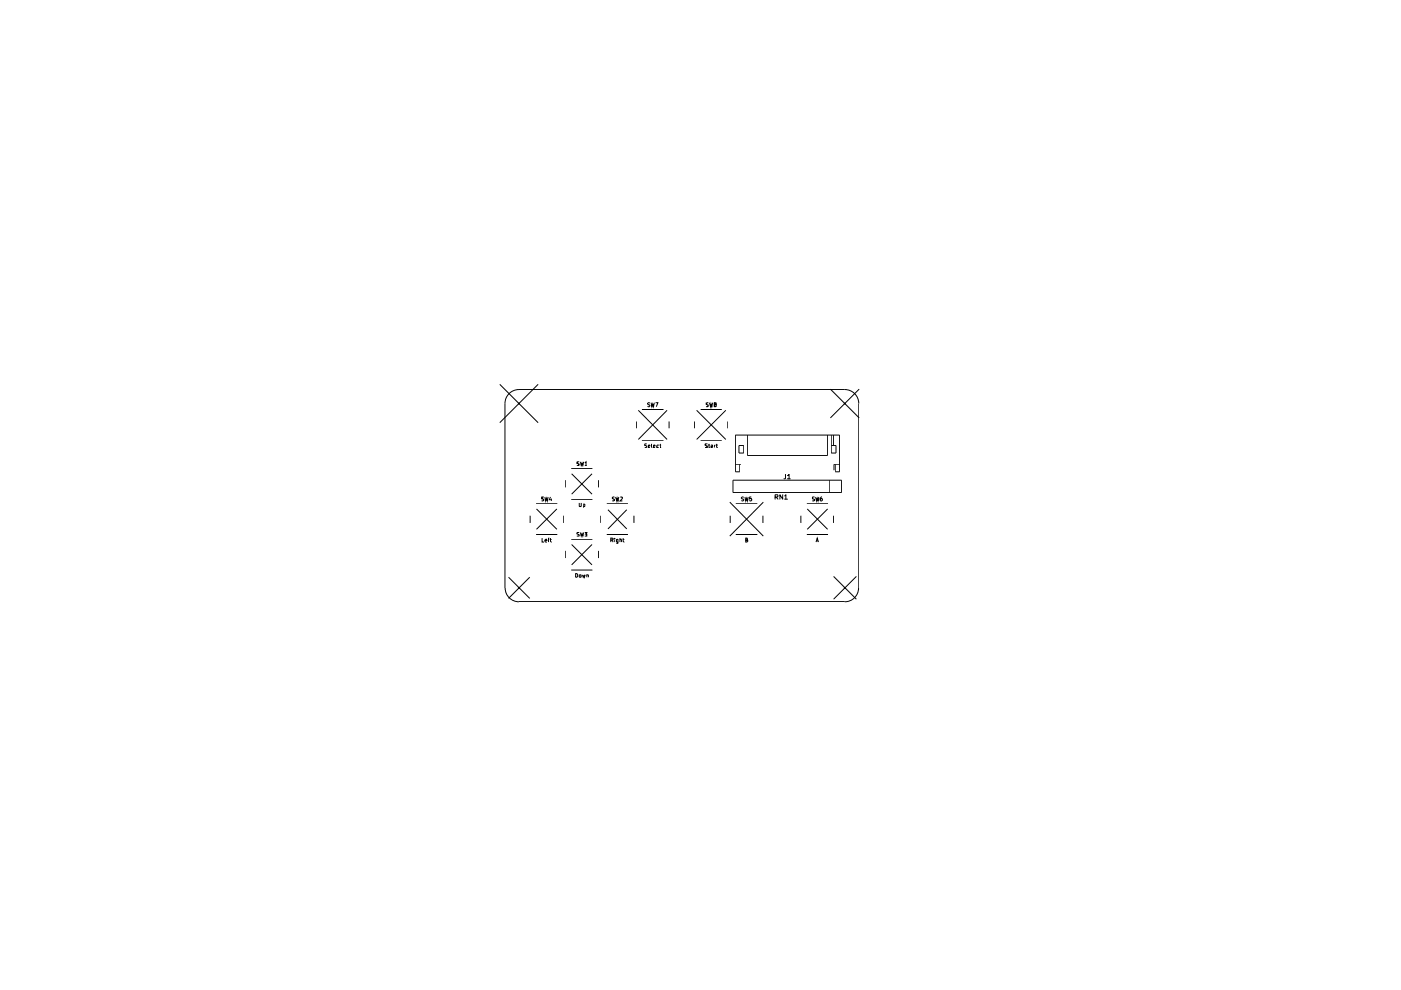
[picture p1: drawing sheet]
<svg xmlns="http://www.w3.org/2000/svg" width="297mm" height="210mm" viewBox="0 0 297 210" stroke-linecap="round" stroke-linejoin="round" font-family="sans-serif">
<g fill="none" stroke="#000" stroke-width=".21">
<path d="M121.1 99.4h4.5M122.8 97.9h-.4l-.1 .2 .4 .2v.4h-.4M123.1 97.9l.1 .8 .2-.5 .2 .5 .1-.8M124 98.2l.2-.3v.8M124 98.7h.4M134.9 89.4v1.4M136.1 93.3h4.6M136.1 86.8h4.6M137.1 94.1l-.4 .1v.2l.4 .2-.1 .3h-.3M137.5 94.6l.3-.1-.1-.1h-.2v.5h.3M137.8 85.5l-.3-.1-.2 .2 .5 .4-.2 .2-.3-.1M138 85.4l.2 .8 .2-.6 .2 .6 .1-.8"/>
<path d="M138.1 94.1v.7l.2 .1M138.6 94.6l.3-.1-.1-.1h-.2v.5h.3M139 85.4h.5l-.4 .8M139.7 94.4h-.3l-.2 .1 .1 .4h.4M139.8 94.4h.4M140 94.1v.8h.2M141.9 89.4v1.4M147.3 89.4v1.4M148.5 93.3h4.5M148.5 86.8h4.5M150 94.1h-.4l-.1 .2 .4 .2 .1 .3-.5 .1M150.2 85.5h-.5v.2l.5 .2v.2h-.5"/>
<path d="M150.2 94.4h.3M150.3 94.1v.8h.2M150.4 85.4l.3 .8v-.6l.2 .6 .2-.8M150.7 94.4h.4v.5h-.4v-.3l.4-.1M151.5 85.7v-.3l.3 .1v.2l-.4 .1 .1 .4 .3-.1v-.3l-.1-.1M151.5 94.4v.5M151.7 94.4l-.2 .1M151.8 94.4h.4M151.9 94.1v.7l.3 .1M154.3 89.4v1.4M155.9 98.4h1.2M156.7 94.4h1v1.7h-1z"/>
<path d="M156.8 98.4v1.6h-.9v-7.8h22.1v7.8h-.9v-1.6M158.5 92.2v4.4h17v-4.4M176.2 92.2v3.9h1v-1.7h-1M176.7 92.2v2.2M178 98.4h-1.2v1.3M112.4 109.3v1.6M113.7 106.8h4.5M113.7 113.3h4.5M114.9 114.1v.8h.5M115.3 105.5h-.4v.2l.4 .2v.2h-.4M115.5 105.4l.2 .8 .2-.6 .1 .6 .2-.8M115.5 114.6h.5l-.1-.3-.4 .2v.3l.2 .1h.2"/>
<path d="M116.2 114.3h.3M116.5 114.1l-.2 .1v.7M116.6 114.3h.4M116.7 105.4l-.2 .6h.5M116.7 114.1v.7l.3 .1M116.9 105.7v.5M119.4 109.3v1.6M119.8 101.8v1.5M119.8 116.8v1.5M121.1 105.9h4.5M121.1 114.3h4.5M122.8 106.6l.1 .8 .3-.1v-.7"/>
<path d="M122.8 112.9h-.4l-.1 .2 .4 .2 .1 .3-.5 .1M123.1 112.9l.1 .8 .2-.5 .2 .5 .1-.8M123.7 107.4l.3-.1-.1-.4h-.2v.8M124 112.9h.4l-.2 .3h.2v.5h-.4M126.9 101.8v1.5M126.9 116.8v1.5M127.4 109.3v1.6M128.7 106.8h4.4M128.7 113.3h4.4M129.5 114.5h.4l.1-.2-.2-.2h-.3v.8M129.8 114.5l.2 .4M130.3 105.5h-.5v.2l.5 .2v.2h-.5"/>
<path d="M130.3 114.1v.1M130.3 114.3v.6M130.5 105.4l.3 .8 .1-.6 .1 .6 .2-.8M131 114.3v.8h-.3M131 114.4h-.3v.5h.3M131.4 114.4l.3-.1 .1 .6M131.4 114.1v.8M131.5 105.5h.5v.2l-.6 .5h.6M132 114.3h.4M132.1 114.1v.7l.3 .1M134.4 109.3v1.6M154.8 109.3v1.6"/>
<path d="M155.4 101.8h23v2.6h-23zM156 106.8h4.6M156 113.3h4.6M157.7 105.5l-.3-.1-.2 .1 .5 .5-.2 .2-.3-.1M157.9 105.4l.2 .8 .2-.6 .2 .6 .1-.8M158.1 114.5l.4-.1-.1-.3h-.3v.8l.4-.1-.1-.3M159.3 105.4h-.3l-.1 .4 .4-.1 .1 .3-.2 .2-.3-.1M161.8 109.3v1.6M164.3 105.4l.6-.1v-.3l-.6-.1v.9M164.6 105.4l.3 .4M165.9 104.9v.9l-.5-.9v.9M166.4 105.2l.2-.3v.9"/>
<path d="M166.4 105.8h.6M166.5 100.6v.8l-.3 .1M167 100.8l.3-.2v.9M167 101.5h.6M169.8 109.3v1.6M171.1 106.8h4.5M171.1 113.3h4.5M172.7 105.5h-.4v.3l.4 .1v.2h-.4M172.9 105.4l.2 .8 .2-.6 .1 .6 .2-.8M173 114.9l.3-.8 .2 .8M173.1 114.7h.3M174.3 105.4l-.4 .3v.3l.1 .2 .4-.2-.1-.3h-.4v.2"/>
<path d="M175.8 101.8v2.6M176.7 109.3v1.6M107.1 124.7v-39.1a2.96 2.96 0 0 1 2.9-3h69.1a2.96 2.96 0 0 1 3 3v39.1M107.1 124.7a2.92 2.92 0 0 0 2.9 2.9M110 127.6h69.1M121.1 120.9h4.5M122 121.6l.5 .2v.4l-.2 .2h-.3zM122.8 122l.3-.1v.5l-.3-.1zM123.5 121.9l.2 .5 .1-.4 .1 .4 .2-.5M124.4 122h.4v.4M124.4 121.9v.5M182 124.7a2.92 2.92 0 0 1-2.9 2.9"/>
</g>
<path d="M109.9 85.4l.3 .2-.1 .1-.3-.1zM179 85.4l.3 .2-.1 .1-.3-.1zM109.9 124.5l.3 .2-.1 .2-.3-.2zM179 124.5l.3 .2-.1 .2-.3-.2z" fill="#000"/>
<g fill="#fff">
<path d="M120 115.2l.3 .2-.1 .1-.3-.1z"/>
<path d="M126.5 115.2l.3 .2-.1 .1-.3-.1z"/>
<path d="M120 119.7l.3 .1-.1 .2-.3-.2z"/>
<path d="M126.5 119.7l.3 .1-.1 .2-.3-.2z"/>
<path d="M127.5 112.1l.3 .2-.1 .2-.3-.2z"/>
<path d="M120 100.2l.3 .2-.1 .2-.3-.2z"/>
<path d="M126.5 100.2l.3 .2-.1 .2-.3-.2z"/>
<path d="M126.5 104.7l.3 .2-.1 .1-.3-.1z"/>
<path d="M127.5 107.6l.3 .2-.1 .2-.3-.2z"/>
<path d="M134.1 107.6l.3 .2-.1 .2-.4-.2z"/>
<path d="M134.1 112.1l.3 .2-.1 .2-.4-.2z"/>
<path d="M120 104.7l.3 .2-.1 .1-.3-.1z"/>
<path d="M112.5 107.6l.4 .2-.1 .2-.4-.2z"/>
<path d="M119.1 107.6l.3 .2-.1 .2-.3-.2z"/>
<path d="M112.5 112.1l.4 .2-.1 .2-.4-.2z"/>
<path d="M119.1 112.1l.3 .2-.1 .2-.3-.2z"/>
<path d="M147.4 92.1l.3 .2-.1 .2-.3-.2z"/>
<path d="M135.1 87.7l.3 .1-.1 .2-.3-.2z"/>
<path d="M141.5 87.7l.3 .1-.1 .2-.3-.2z"/>
<path d="M135.1 92.1l.3 .2-.1 .2-.3-.2z"/>
<path d="M141.5 92.1l.3 .2-.1 .2-.3-.2z"/>
<path d="M147.4 87.7l.3 .1-.1 .2-.3-.2z"/>
<path d="M153.9 87.7l.4 .1-.1 .2-.4-.2z"/>
<path d="M153.9 92.1l.4 .2-.1 .2-.4-.2z"/>
<path d="M155 107.6l.3 .2-.1 .2-.3-.2z"/>
<path d="M155 112.1l.3 .2-.1 .2-.3-.2z"/>
<path d="M170 107.6l.3 .2-.1 .2-.4-.2z"/>
<path d="M170 112.1l.3 .2-.1 .2-.4-.2z"/>
<path d="M176.5 112.1l.3 .2-.1 .2-.3-.2z"/>
<path d="M161.4 107.6l.3 .2-.1 .2-.3-.2z"/>
<path d="M161.4 112.1l.3 .2-.1 .2-.3-.2z"/>
<path d="M176.5 107.6l.3 .2-.1 .2-.3-.2z"/>
<path d="M175.9 98.4l.3 .2-.1 .2-.3-.2z"/>
<path d="M173.8 98.4l.4 .2-.2 .2-.3-.2z"/>
<path d="M171.8 98.4l.3 .2-.1 .2-.3-.2z"/>
<path d="M177 103l.3 .2-.1 .2-.3-.2z"/>
<path d="M174.4 103l.4 .2-.2 .2-.3-.2z"/>
<path d="M171.9 103l.3 .2-.1 .2-.3-.2z"/>
<path d="M169.4 103l.3 .2-.1 .2-.4-.2z"/>
<path d="M169.9 98.4l.3 .2-.1 .2-.3-.2z"/>
<path d="M167.8 98.4l.3 .2-.1 .2-.3-.2z"/>
<path d="M165.9 98.4l.3 .2-.1 .2-.3-.2z"/>
<path d="M166.8 103l.3 .2-.1 .2-.3-.2z"/>
<path d="M164.3 103l.3 .2-.1 .2-.3-.2z"/>
<path d="M161.7 103l.4 .2-.2 .2-.3-.2z"/>
<path d="M163.9 98.4l.3 .2-.1 .2-.4-.2z"/>
<path d="M161.8 98.4l.3 .2-.1 .2-.3-.2z"/>
<path d="M159.9 98.4l.3 .2-.1 .2-.3-.2z"/>
<path d="M157.8 98.4l.4 .2-.2 .2-.3-.2z"/>
<path d="M159.2 103l.3 .2-.1 .2-.3-.2z"/>
<path d="M156.7 103l.3 .2-.1 .2-.4-.2z"/>
<path d="M168.4 109.7l.3 .2-.1 .1-.3-.1z"/>
<path d="M171 119.1l.3 .2-.1 .1-.3-.1z"/>
<path d="M175 88.9l.3 .2-.1 .2-.3-.2z"/>
<path d="M166.1 109.3l.3 .2-.1 .2-.4-.2z"/>
<path d="M163.8 112.2l.3 .2-.1 .2-.3-.2z"/>
<path d="M161.3 91.5l.3 .2-.1 .1-.3-.1z"/>
<path d="M127.2 87.7l.3 .1-.1 .2-.3-.2z"/>
</g>
<g fill="none" stroke="#000" stroke-width=".21">
<path d="M106 81.5l8.1 8.1M114.1 81.5l-8.1 8.1M135.3 87l6.1 6.2M141.4 87l-6.1 6.2M147.7 87l6.2 6.2M153.9 87l-6.2 6.2M176.1 82.5l6.1 6.1M182.2 82.5l-6.1 6.1M113.7 107.9l4.4 4.3M118.1 107.9l-4.4 4.3M121.2 115.4l4.3 4.4M121.2 100.5l4.3 4.3"/>
<path d="M125.5 115.4l-4.3 4.4M125.5 100.5l-4.3 4.3M128.9 108.1l4 4M132.9 108.1l-4 4M154.7 106.5l7.1 7.2M161.8 106.5l-7.1 7.2M171.2 107.9l4.3 4.3M175.5 107.9l-4.3 4.3M107.8 122.4l4.5 4.5M112.3 122.4l-4.5 4.5M176.7 122.2l4.9 4.8M181.6 122.2l-4.9 4.8"/>
</g>
</svg>
